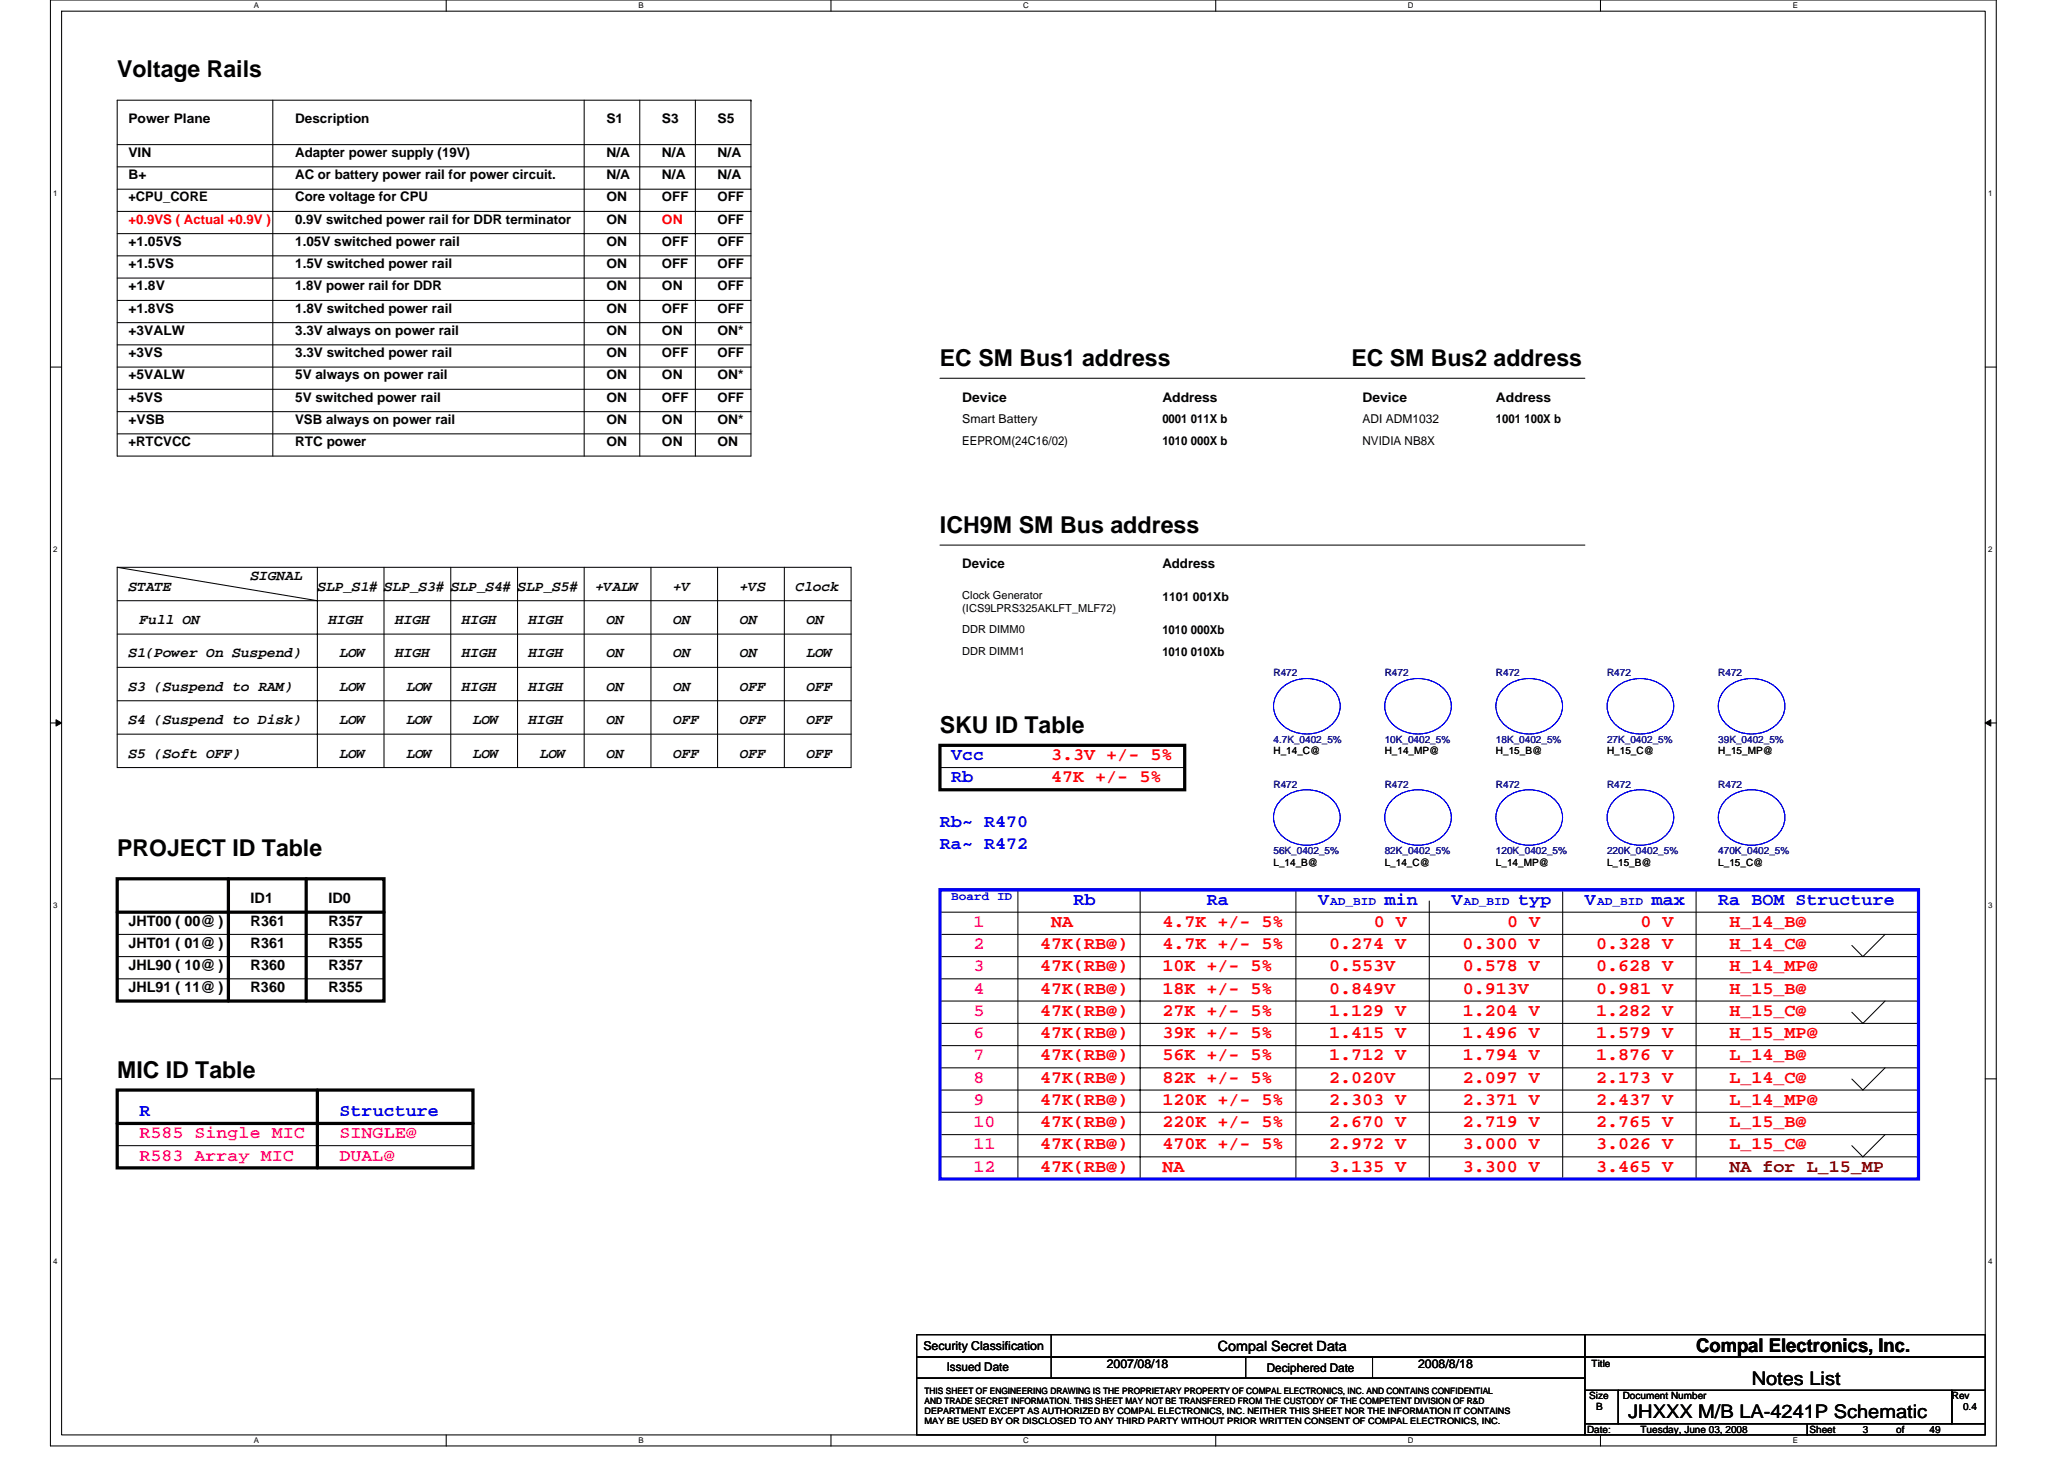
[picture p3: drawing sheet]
<svg xmlns="http://www.w3.org/2000/svg" width="297mm" height="210mm" viewBox="0 0 297 210" stroke-linecap="round" stroke-linejoin="round" font-family="sans-serif">
<defs><g id="words">
<g font-size="3.3">
<text x="16.9" y="11.1">Voltage Rails</text>
<text x="135.3" y="52.7">EC SM Bus1 address</text>
<text x="194.5" y="52.7">EC SM Bus2 address</text>
<text x="135.3" y="76.7">ICH9M SM Bus address</text>
<text x="135.3" y="105.5">SKU ID Table</text>
<text x="16.9" y="123.1">PROJECT ID Table</text>
<text x="16.9" y="155.1">MIC ID Table</text>
</g>
<g font-size="2.7">
<text x="244.1" y="194.5">Compal Electronics, Inc.</text>
<text x="252.1" y="199.3">Notes List</text>
<text x="234.3" y="204.1">JHXXX M/B LA-4241P Schematic</text>
</g>
<g font-size="2.5" fill="#00f">
<text x="136.9" y="109.4">Vcc</text>
<text x="136.9" y="112.6">Rb</text>
<text x="135.3" y="119">Rb~ R470</text>
<text x="135.3" y="122.2">Ra~ R472</text>
<text x="154.5" y="130.2">Rb</text>
<text x="173.7" y="130.2">Ra</text>
<text x="189.7" y="130.2">V</text>
<text x="199.3" y="130.2">min</text>
<text x="208.9" y="130.2">V</text>
<text x="218.5" y="130.2">typ</text>
<text x="228.1" y="130.2">V</text>
<text x="237.7" y="130.2">max</text>
<text x="247.3" y="130.2">Ra BOM Structure</text>
<text x="20.1" y="160.6">R</text>
<text x="48.9" y="160.6">Structure</text>
</g>
<g font-size="2.5" fill="#f00">
<text x="151.3" y="109.4">3.3V +/- 5%</text>
<text x="151.3" y="112.6">47K +/- 5%</text>
<text x="149.7" y="136.6">47K(RB@)</text>
<text x="151.3" y="133.4">NA</text>
<text x="167.3" y="133.4">4.7K +/- 5%</text>
<text x="167.3" y="136.6">4.7K +/- 5%</text>
<text x="191.3" y="136.6">0.274 V</text>
<text x="197.7" y="133.4">0 V</text>
<text x="210.5" y="136.6">0.300 V</text>
<text x="216.9" y="133.4">0 V</text>
<text x="229.7" y="136.6">0.328 V</text>
<text x="236.1" y="133.4">0 V</text>
<text x="248.9" y="133.4">H_14_B@</text>
<text x="248.9" y="136.6">H_14_C@</text>
<text x="149.7" y="139.8">47K(RB@)</text>
<text x="149.7" y="143">47K(RB@)</text>
<text x="167.3" y="139.8">10K +/- 5%</text>
<text x="167.3" y="143">18K +/- 5%</text>
<text x="191.3" y="139.8">0.553V</text>
<text x="191.3" y="143">0.849V</text>
<text x="210.5" y="139.8">0.578 V</text>
<text x="210.5" y="143">0.913V</text>
<text x="229.7" y="139.8">0.628 V</text>
<text x="229.7" y="143">0.981 V</text>
<text x="248.9" y="139.8">H_14_MP@</text>
<text x="248.9" y="143">H_15_B@</text>
<text x="149.7" y="146.2">47K(RB@)</text>
<text x="149.7" y="149.4">47K(RB@)</text>
<text x="167.3" y="146.2">27K +/- 5%</text>
<text x="167.3" y="149.4">39K +/- 5%</text>
<text x="191.3" y="146.2">1.129 V</text>
<text x="191.3" y="149.4">1.415 V</text>
<text x="210.5" y="149.4">1.496 V</text>
<text x="210.5" y="146.2">1.204 V</text>
<text x="229.7" y="149.4">1.579 V</text>
<text x="229.7" y="146.2">1.282 V</text>
<text x="248.9" y="146.2">H_15_C@</text>
<text x="248.9" y="149.4">H_15_MP@</text>
<text x="149.7" y="152.6">47K(RB@)</text>
<text x="149.7" y="155.8">47K(RB@)</text>
<text x="167.3" y="155.8">82K +/- 5%</text>
<text x="167.3" y="152.6">56K +/- 5%</text>
<text x="191.3" y="152.6">1.712 V</text>
<text x="191.3" y="155.8">2.020V</text>
<text x="210.5" y="152.6">1.794 V</text>
<text x="210.5" y="155.8">2.097 V</text>
<text x="229.7" y="152.6">1.876 V</text>
<text x="229.7" y="155.8">2.173 V</text>
<text x="248.9" y="152.6">L_14_B@</text>
<text x="248.9" y="155.8">L_14_C@</text>
<text x="149.7" y="159">47K(RB@)</text>
<text x="167.3" y="159">120K +/- 5%</text>
<text x="191.3" y="159">2.303 V</text>
<text x="210.5" y="159">2.371 V</text>
<text x="229.7" y="159">2.437 V</text>
<text x="248.9" y="159">L_14_MP@</text>
<text x="149.7" y="162.2">47K(RB@)</text>
<text x="149.7" y="165.4">47K(RB@)</text>
<text x="167.3" y="162.2">220K +/- 5%</text>
<text x="167.3" y="165.4">470K +/- 5%</text>
<text x="191.3" y="162.2">2.670 V</text>
<text x="191.3" y="165.4">2.972 V</text>
<text x="210.5" y="162.2">2.719 V</text>
<text x="210.5" y="165.4">3.000 V</text>
<text x="229.7" y="162.2">2.765 V</text>
<text x="229.7" y="165.4">3.026 V</text>
<text x="248.9" y="162.2">L_15_B@</text>
<text x="248.9" y="165.4">L_15_C@</text>
<text x="149.7" y="168.6">47K(RB@)</text>
<text x="167.3" y="168.6">NA</text>
<text x="191.3" y="168.6">3.135 V</text>
<text x="210.5" y="168.6">3.300 V</text>
<text x="229.7" y="168.6">3.465 V</text>
</g>
<g font-size="2.5" fill="#f0f">
<text x="140.1" y="133.4">1</text>
<text x="140.1" y="136.6">2</text>
<text x="140.1" y="139.8">3</text>
<text x="140.1" y="143">4</text>
<text x="140.1" y="149.4">6</text>
<text x="140.1" y="146.2">5</text>
<text x="140.1" y="152.6">7</text>
<text x="140.1" y="155.8">8</text>
<text x="140.1" y="159">9</text>
<text x="20.1" y="167">R583 Array MIC</text>
<text x="20.1" y="163.8">R585 Single MIC</text>
<text x="48.9" y="167">DUAL@</text>
<text x="48.9" y="163.8">SINGLE@</text>
<text x="140.1" y="165.4">11</text>
<text x="140.1" y="162.2">10</text>
<text x="140.1" y="168.6">12</text>
</g>
<text font-size="2.5" fill="#800000" x="248.9" y="168.6">NA for L_15_MP</text>
<g font-size="2.1">
<text x="36.1" y="83.4">SIGNAL</text>
<text x="18.5" y="85">STATE</text>
<text x="20.1" y="89.8">Full ON</text>
<text x="45.7" y="85">SLP_S1# SLP_S3# SLP_S4# SLP_S5#</text>
<text x="47.3" y="89.8">HIGH</text>
<text x="56.9" y="89.8">HIGH</text>
<text x="66.5" y="89.8">HIGH</text>
<text x="76.1" y="89.8">HIGH</text>
<text x="85.7" y="85">+VALW</text>
<text x="87.3" y="89.8">ON</text>
<text x="96.9" y="89.8">ON</text>
<text x="96.9" y="85">+V</text>
<text x="106.5" y="85">+VS</text>
<text x="106.5" y="89.8">ON</text>
<text x="114.5" y="85">Clock</text>
<text x="116.1" y="89.8">ON</text>
<text x="18.5" y="94.6">S1(Power On Suspend)</text>
<text x="48.9" y="94.6">LOW</text>
<text x="56.9" y="94.6">HIGH</text>
<text x="66.5" y="94.6">HIGH</text>
<text x="76.1" y="94.6">HIGH</text>
<text x="87.3" y="94.6">ON</text>
<text x="96.9" y="94.6">ON</text>
<text x="106.5" y="94.6">ON</text>
<text x="116.1" y="94.6">LOW</text>
<text x="18.5" y="99.4">S3 (Suspend to RAM)</text>
<text x="48.9" y="99.4">LOW</text>
<text x="58.5" y="99.4">LOW</text>
<text x="66.5" y="99.4">HIGH</text>
<text x="76.1" y="99.4">HIGH</text>
<text x="87.3" y="99.4">ON</text>
<text x="96.9" y="99.4">ON</text>
<text x="106.5" y="99.4">OFF</text>
<text x="116.1" y="99.4">OFF</text>
<text x="18.5" y="104.2">S4 (Suspend to Disk)</text>
<text x="48.9" y="104.2">LOW</text>
<text x="58.5" y="104.2">LOW</text>
<text x="68.1" y="104.2">LOW</text>
<text x="76.1" y="104.2">HIGH</text>
<text x="87.3" y="104.2">ON</text>
<text x="96.9" y="104.2">OFF</text>
<text x="106.5" y="104.2">OFF</text>
<text x="116.1" y="104.2">OFF</text>
<text x="18.5" y="109">S5 (Soft OFF)</text>
<text x="48.9" y="109">LOW</text>
<text x="58.5" y="109">LOW</text>
<text x="68.1" y="109">LOW</text>
<text x="77.7" y="109">LOW</text>
<text x="87.3" y="109">ON</text>
<text x="96.9" y="109">OFF</text>
<text x="106.5" y="109">OFF</text>
<text x="116.1" y="109">OFF</text>
<text x="36.1" y="129.9">ID1</text>
<text x="47.3" y="129.9">ID0</text>
<text x="18.5" y="133.2">JHT00 ( 00@ )</text>
<text x="18.5" y="136.4">JHT01 ( 01@ )</text>
<text x="36.1" y="133.2">R361</text>
<text x="36.1" y="136.4">R361</text>
<text x="47.3" y="133.2">R357</text>
<text x="47.3" y="136.4">R355</text>
<text x="18.5" y="142.7">JHL91 ( 11@ )</text>
<text x="18.5" y="139.6">JHL90 ( 10@ )</text>
<text x="36.1" y="142.7">R360</text>
<text x="36.1" y="139.6">R360</text>
<text x="47.3" y="142.7">R355</text>
<text x="47.3" y="139.6">R357</text>
</g>
<text font-size="2" x="175.3" y="194.3">Compal Secret Data</text>
<g font-size="1.9">
<text x="18.5" y="17.8">Power Plane</text>
<text x="42.5" y="17.8">Description</text>
<text x="87.3" y="17.8">S1</text>
<text x="95.3" y="17.8">S3</text>
<text x="103.3" y="17.8">S5</text>
<text x="18.5" y="22.6">VIN</text>
<text x="42.5" y="22.6">Adapter power supply (19V)</text>
<text x="87.3" y="22.6">N/A</text>
<text x="95.3" y="22.6">N/A</text>
<text x="103.3" y="22.6">N/A</text>
<text x="18.5" y="29">+CPU_CORE</text>
<text x="18.5" y="25.8">B+</text>
<text x="42.5" y="29">Core voltage for CPU</text>
<text x="42.5" y="25.8">AC or battery power rail for power circuit.</text>
<text x="87.3" y="25.8">N/A</text>
<text x="87.3" y="29">ON</text>
<text x="95.3" y="25.8">N/A</text>
<text x="95.3" y="29">OFF</text>
<text x="103.3" y="25.8">N/A</text>
<text x="103.3" y="29">OFF</text>
<text x="18.5" y="35.4">+1.05VS</text>
<text x="42.5" y="32.2">0.9V switched power rail for DDR terminator</text>
<text x="42.5" y="35.4">1.05V switched power rail</text>
<text x="87.3" y="35.4">ON</text>
<text x="87.3" y="32.2">ON</text>
<text x="95.3" y="35.4">OFF</text>
<text x="103.3" y="32.2">OFF</text>
<text x="103.3" y="35.4">OFF</text>
<text x="18.5" y="38.6">+1.5VS</text>
<text x="18.5" y="41.8">+1.8V</text>
<text x="42.5" y="38.6">1.5V switched power rail</text>
<text x="42.5" y="41.8">1.8V power rail for DDR</text>
<text x="87.3" y="41.8">ON</text>
<text x="87.3" y="38.6">ON</text>
<text x="95.3" y="38.6">OFF</text>
<text x="95.3" y="41.8">ON</text>
<text x="103.3" y="38.6">OFF</text>
<text x="103.3" y="41.8">OFF</text>
<text x="18.5" y="45">+1.8VS</text>
<text x="42.5" y="45">1.8V switched power rail</text>
<text x="87.3" y="45">ON</text>
<text x="95.3" y="45">OFF</text>
<text x="103.3" y="45">OFF</text>
<text x="18.5" y="48.2">+3VALW</text>
<text x="18.5" y="51.4">+3VS</text>
<text x="42.5" y="51.4">3.3V switched power rail</text>
<text x="42.5" y="48.2">3.3V always on power rail</text>
<text x="87.3" y="48.2">ON</text>
<text x="87.3" y="51.4">ON</text>
<text x="95.3" y="48.2">ON</text>
<text x="95.3" y="51.4">OFF</text>
<text x="103.3" y="48.2">ON*</text>
<text x="103.3" y="51.4">OFF</text>
<text x="18.5" y="57.8">+5VS</text>
<text x="18.5" y="54.6">+5VALW</text>
<text x="42.5" y="54.6">5V always on power rail</text>
<text x="42.5" y="57.8">5V switched power rail</text>
<text x="87.3" y="54.6">ON</text>
<text x="87.3" y="57.8">ON</text>
<text x="95.3" y="57.8">OFF</text>
<text x="95.3" y="54.6">ON</text>
<text x="103.3" y="57.8">OFF</text>
<text x="103.3" y="54.6">ON*</text>
<text x="138.5" y="57.8">Device</text>
<text x="167.3" y="57.8">Address</text>
<text x="196.1" y="57.8">Device</text>
<text x="215.3" y="57.8">Address</text>
<text x="18.5" y="64.2">+RTCVCC</text>
<text x="18.5" y="61">+VSB</text>
<text x="42.5" y="64.2">RTC power</text>
<text x="42.5" y="61">VSB always on power rail</text>
<text x="87.3" y="64.2">ON</text>
<text x="87.3" y="61">ON</text>
<text x="95.3" y="61">ON</text>
<text x="95.3" y="64.2">ON</text>
<text x="103.3" y="64.2">ON</text>
<text x="103.3" y="61">ON*</text>
<text x="138.5" y="81.8">Device</text>
<text x="167.3" y="81.8">Address</text>
</g>
<g font-size="1.9" fill="#f00">
<text x="18.5" y="32.2">+0.9VS ( Actual +0.9V )</text>
<text x="95.3" y="32.2">ON</text>
</g>
<g font-size="1.8">
<text x="138.5" y="64">EEPROM(24C16/02)</text>
<text x="138.5" y="60.8">Smart Battery</text>
<text x="167.3" y="64.1">1010 000X b</text>
<text x="167.3" y="60.9">0001 011X b</text>
<text x="196.1" y="60.8">ADI ADM1032</text>
<text x="196.1" y="64">NVIDIA NB8X</text>
<text x="215.3" y="60.9">1001 100X b</text>
<text x="167.3" y="86.4">1101 001Xb</text>
<text x="167.3" y="94.4">1010 010Xb</text>
<text x="167.3" y="91.2">1010 000Xb</text>
<text x="132.9" y="194.2">Security Classification</text>
<text x="159.3" y="196.8">2007/08/18</text>
<text x="204.1" y="196.8">2008/8/18</text>
</g>
<g font-size="1.8" fill="#00f">
<text x="136.9" y="129.4">Board ID</text>
<text x="191.4" y="130.2">AD_BID</text>
<text x="210.6" y="130.2">AD_BID</text>
<text x="229.8" y="130.2">AD_BID</text>
</g>
<g font-size="1.7">
<text x="136.2" y="197.3">Issued Date</text>
<text x="182.3" y="197.4">Deciphered Date</text>
</g>
<g font-size="1.6">
<text x="138.5" y="86.2">Clock Generator</text>
<text x="138.5" y="88">(ICS9LPRS325AKLFT_MLF72)</text>
<text x="138.5" y="94.2">DDR DIMM1</text>
<text x="138.5" y="91">DDR DIMM0</text>
</g>
<g font-size="1.4" fill="#000080">
<text x="183.3" y="97.3">R472</text>
<text x="199.3" y="97.3">R472</text>
<text x="215.3" y="97.3">R472</text>
<text x="231.3" y="97.3">R472</text>
<text x="247.3" y="97.3">R472</text>
<text x="183.3" y="106.9">4.7K_0402_5%</text>
<text x="199.3" y="106.9">10K_0402_5%</text>
<text x="215.3" y="106.9">18K_0402_5%</text>
<text x="231.3" y="106.9">27K_0402_5%</text>
<text x="247.3" y="106.9">39K_0402_5%</text>
<text x="183.3" y="113.3">R472</text>
<text x="199.3" y="113.3">R472</text>
<text x="215.3" y="113.3">R472</text>
<text x="231.3" y="113.3">R472</text>
<text x="247.3" y="113.3">R472</text>
<text x="183.3" y="122.9">56K_0402_5%</text>
<text x="199.3" y="122.9">82K_0402_5%</text>
<text x="215.3" y="122.9">120K_0402_5%</text>
<text x="231.3" y="122.9">220K_0402_5%</text>
<text x="247.3" y="122.9">470K_0402_5%</text>
</g>
<g font-size="1.4">
<text x="183.3" y="108.5">H_14_C@</text>
<text x="199.3" y="108.5">H_14_MP@</text>
<text x="215.3" y="108.5">H_15_B@</text>
<text x="231.3" y="108.5">H_15_C@</text>
<text x="247.3" y="108.5">H_15_MP@</text>
<text x="183.3" y="124.5">L_14_B@</text>
<text x="199.3" y="124.5">L_14_C@</text>
<text x="215.3" y="124.5">L_14_MP@</text>
<text x="231.3" y="124.5">L_15_B@</text>
<text x="247.3" y="124.5">L_15_C@</text>
<text x="229.1" y="196.7">Title</text>
<text x="228.7" y="201.3">Size</text>
<text x="229.7" y="202.9">B</text>
<text x="233.5" y="201.3">Document Number</text>
<text x="280.9" y="201.3">Rev</text>
<text x="282.5" y="202.9">0.4</text>
<text x="228.4" y="206.1">Date:</text>
<text x="236.1" y="206.1">Tuesday, June 03, 2008</text>
<text x="260.4" y="206.1">Sheet</text>
<text x="268.1" y="206.1">3</text>
<text x="272.9" y="206.1">of</text>
<text x="277.7" y="206.1">49</text>
</g>
<g font-size="1.3">
<text x="133.1" y="200.5">THIS SHEET OF ENGINEERING DRAWING IS THE PROPRIETARY PROPERTY OF COMPAL ELECTRONICS, INC. AND CONTAINS CONFIDENTIAL</text>
<text x="133.1" y="202">AND TRADE SECRET INFORMATION. THIS SHEET MAY NOT BE TRANSFERED FROM THE CUSTODY OF THE COMPETENT DIVISION OF R&amp;D</text>
<text x="133.1" y="203.5">DEPARTMENT EXCEPT AS AUTHORIZED BY COMPAL ELECTRONICS, INC. NEITHER THIS SHEET NOR THE INFORMATION IT CONTAINS</text>
<text x="133.1" y="204.9">MAY BE USED BY OR DISCLOSED TO ANY THIRD PARTY WITHOUT PRIOR WRITTEN CONSENT OF COMPAL ELECTRONICS, INC.</text>
</g>
<g font-size="1.1">
<text x="36.5" y="1.2">A</text>
<text x="91.9" y="1.2">B</text>
<text x="147.3" y="1.2">C</text>
<text x="202.6" y="1.2">D</text>
<text x="258" y="1.2">E</text>
<text x="7.7" y="28.2">1</text>
<text x="286.1" y="28.2">1</text>
<text x="7.7" y="79.4">2</text>
<text x="286.1" y="79.4">2</text>
<text x="7.7" y="130.6">3</text>
<text x="286.1" y="130.6">3</text>
<text x="7.7" y="181.8">4</text>
<text x="286.1" y="181.8">4</text>
<text x="36.5" y="207.6">A</text>
<text x="91.9" y="207.6">B</text>
<text x="147.3" y="207.6">C</text>
<text x="202.6" y="207.6">D</text>
<text x="258" y="207.6">E</text>
</g>
</g></defs>
<path d="M7.3 0h280v208h-280zM8.9 1.6h276.8v204.8h-276.8z" fill="none" stroke="#000" stroke-width=".15"/>
<g fill="#fff">
<path d="M36.5 .2h.8v1.2h-.8z"/>
<path d="M36.5 206.6h.8v1.3h-.8z"/>
</g>
<path d="M64.2 0v1.6M64.2 206.4v1.6" fill="none" stroke="#000" stroke-width=".15"/>
<g fill="#fff">
<path d="M91.9 .2h.7v1.2h-.7z"/>
<path d="M91.9 206.6h.7v1.3h-.7z"/>
</g>
<path d="M119.6 0v1.6M119.6 206.4v1.6" fill="none" stroke="#000" stroke-width=".15"/>
<g fill="#fff">
<path d="M147.3 .2h.8v1.2h-.8z"/>
<path d="M147.3 206.6h.8v1.3h-.8z"/>
</g>
<path d="M175 0v1.6M175 206.4v1.6" fill="none" stroke="#000" stroke-width=".15"/>
<g fill="#fff">
<path d="M202.6 .2h.8v1.2h-.8z"/>
<path d="M202.6 206.6h.8v1.3h-.8z"/>
</g>
<path d="M230.3 0v1.6M230.3 206.4v1.6" fill="none" stroke="#000" stroke-width=".15"/>
<g fill="#fff">
<path d="M258 .2h.7v1.2h-.7z"/>
<path d="M258 206.6h.7v1.3h-.7z"/>
<path d="M7.7 27.2h.6v1.3h-.6z"/>
<path d="M286.1 27.2h.6v1.3h-.6z"/>
<path d="M7.7 78.4h.6v1.3h-.6z"/>
<path d="M286.1 78.4h.6v1.3h-.6z"/>
</g>
<path d="M7.3 52.8h1.6M285.7 52.8h1.6" fill="none" stroke="#000" stroke-width=".15"/>
<g fill="#fff">
<path d="M7.7 129.6h.6v1.3h-.6z"/>
<path d="M286.1 129.6h.6v1.3h-.6z"/>
</g>
<path d="M7.3 104h1.6M285.7 104h1.6" fill="none" stroke="#000" stroke-width=".15"/>
<path d="M8.1 103.5l.8 .5-.8 .5zM285.7 104l.8-.5v1z" fill="#000" stroke="#000" stroke-width=".14"/>
<g fill="#fff">
<path d="M7.7 180.8h.6v1.3h-.6z"/>
<path d="M286.1 180.8h.6v1.3h-.6z"/>
</g>
<g fill="none" stroke="#000" stroke-width=".15">
<path d="M16.9 14.4h91.2v51.2h-91.2zM39.3 14.4v51.2M84.1 14.4v51.2M92.1 14.4v51.2M100.1 14.4v51.2M108.1 14.4h.1M16.9 24h91.2M16.9 27.2h91.2M16.9 30.4h91.2M16.9 33.6h91.2M16.9 20.8h91.2M16.9 36.8h91.2"/>
<path d="M16.9 56h91.2M16.9 46.4h91.2M16.9 43.2h91.2M16.9 52.8h91.2M16.9 59.2h91.2M16.9 40h91.2M16.9 49.6h91.2M135.3 54.4h92.8M16.9 62.4h91.2M135.3 78.4h92.8M16.9 86.4h105.6M16.9 91.2h105.6"/>
<path d="M16.9 96h105.6M16.9 81.6l28.8 4.8M16.9 81.6h105.6v28.8h-105.6zM45.7 81.6v28.8M55.3 81.6v28.8M64.9 81.6v28.8M74.5 81.6v28.8M84.1 81.6v28.8M93.7 81.6v28.8M103.3 81.6v28.8M112.9 81.6v28.8M16.9 100.8h105.6"/>
<path d="M16.9 105.6h105.6M135.3 110.4h35.2M16.9 134.4h38.4M16.9 137.6h38.4M135.3 134.4h140.8M135.3 137.6h140.8M135.3 131.2h140.8M146.5 128v41.6M164.1 128v41.6M186.5 128v41.6M205.7 129.6v40M224.9 128v41.6"/>
<path d="M244.1 128v41.6M271.3 134.4l-3.2 3.2-1.6-1.6M7.3 155.2h1.6M16.9 140.8h38.4M135.3 140.8h140.8M135.3 144h140.8M135.3 147.2h140.8M135.3 150.4h140.8M135.3 153.6h140.8M135.3 156.8h140.8M271.3 144l-3.2 3.2-1.6-1.6M271.3 153.6l-3.2 3.2-1.6-1.6"/>
<path d="M285.7 155.2h1.6M16.9 164.8h51.2M135.3 160h140.8M135.3 163.2h140.8M135.3 166.4h140.8M271.3 163.2l-3.2 3.2-1.6-1.6M131.9 192h96.2v3.2h-96.2zM131.9 195.2h96.2v3.1h-96.2zM131.9 198.3h96.2v8.1h-96.2zM151.3 192v6.3M179.3 195.2v3.1M197.5 195.2v3.1"/>
<path d="M228.1 192h57.6v3.2h-57.6zM228.1 195.2h57.6v4.8h-57.6zM228.1 200h4.8v4.8h-4.8zM228.1 204.8h32v1.6h-32zM232.9 200h48v4.8h-48zM260.1 204.8h25.6v1.6h-25.6zM280.9 200h4.8v4.8h-4.8z"/>
</g>
<path d="M135.3 107.2h35.2v6.4h-35.2zM16.9 131.2h38.4M16.9 126.4h38.4v17.6h-38.4zM32.9 126.4v17.6M44.1 126.4v17.6M16.9 156.8h51.2v11.2h-51.2zM45.7 156.8v11.2M16.9 161.6h51.2" fill="none" stroke="#000" stroke-width=".47"/>
<path d="M135.3 128h140.8v41.6h-140.8z" fill="none" stroke="#00f" stroke-width=".47"/>
<path d="M184.4 99a5.4 5.4 0 0 1 7.8 .6 3.6 3.6 0 0 1-1.7 5.5 5.2 5.2 0 0 1-6.9-2.1 3.5 3.5 0 0 1 .8-4zM200.4 99a5.4 5.4 0 0 1 7.8 .6 3.6 3.6 0 0 1-1.7 5.5 5.2 5.2 0 0 1-6.9-2.1 3.5 3.5 0 0 1 .8-4zM216.4 99a5.4 5.4 0 0 1 7.8 .6 3.6 3.6 0 0 1-1.7 5.5 5.2 5.2 0 0 1-6.9-2.1 3.5 3.5 0 0 1 .8-4zM232.4 99a5.4 5.4 0 0 1 7.8 .6 3.6 3.6 0 0 1-1.7 5.5 5.2 5.2 0 0 1-6.9-2.1 3.5 3.5 0 0 1 .8-4zM248.4 99a5.4 5.4 0 0 1 7.8 .6 3.6 3.6 0 0 1-1.7 5.5 5.2 5.2 0 0 1-6.9-2.1 3.5 3.5 0 0 1 .8-4zM184.4 115a5.4 5.4 0 0 1 7.8 .6 3.6 3.6 0 0 1-1.7 5.5 5.2 5.2 0 0 1-6.9-2.1 3.5 3.5 0 0 1 .8-4zM200.4 115a5.4 5.4 0 0 1 7.8 .6 3.6 3.6 0 0 1-1.7 5.5 5.2 5.2 0 0 1-6.9-2.1 3.5 3.5 0 0 1 .8-4zM216.4 115a5.4 5.4 0 0 1 7.8 .6 3.6 3.6 0 0 1-1.7 5.5 5.2 5.2 0 0 1-6.9-2.1 3.5 3.5 0 0 1 .8-4zM232.4 115a5.4 5.4 0 0 1 7.8 .6 3.6 3.6 0 0 1-1.7 5.5 5.2 5.2 0 0 1-6.9-2.1 3.5 3.5 0 0 1 .8-4zM248.4 115a5.4 5.4 0 0 1 7.8 .6 3.6 3.6 0 0 1-1.7 5.5 5.2 5.2 0 0 1-6.9-2.1 3.5 3.5 0 0 1 .8-4z" fill="none" stroke="#00f" stroke-width=".15"/>
<use href="#words"/>
</svg>
